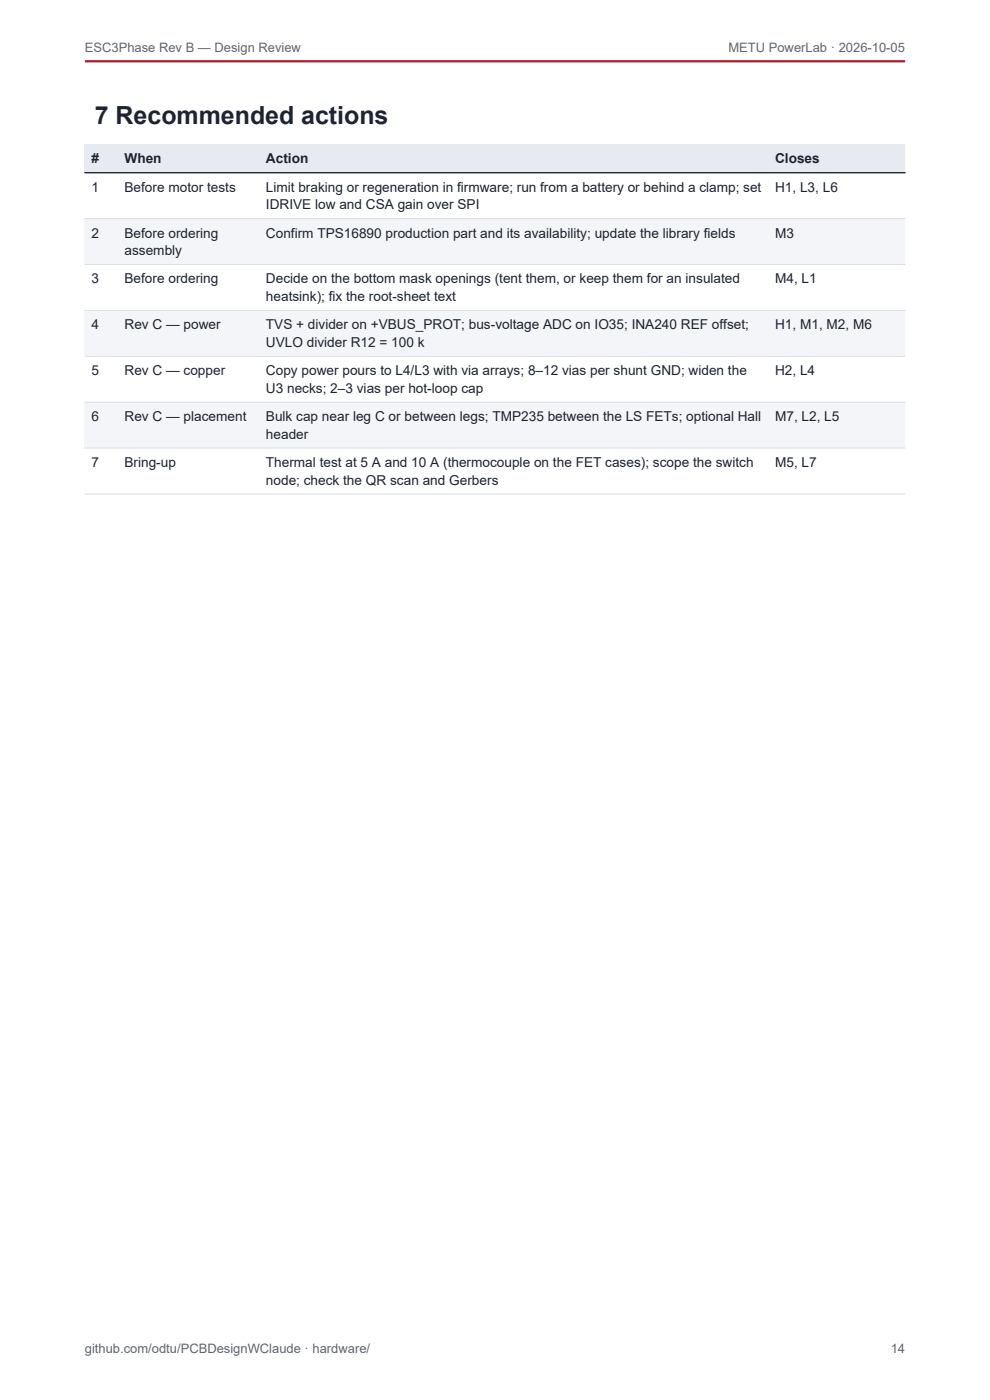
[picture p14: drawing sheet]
<svg xmlns="http://www.w3.org/2000/svg" width="210mm" height="297mm" viewBox="0 0 210 297" stroke-linecap="round" stroke-linejoin="round" font-family="sans-serif">
<defs><g id="words">
<text font-size="5.3" fill="#1d2330" x="20.1" y="26.4">7 Recommended actions</text>
<g font-size="2.9" fill="#1d2330">
<text x="19.4" y="34.7">#</text>
<text x="26.4" y="34.7">When</text>
<text x="56.4" y="34.7">Action</text>
<text x="164.4" y="34.7">Closes</text>
<text x="19.4" y="40.7">1</text>
<text x="26.4" y="40.7">Before motor tests</text>
<text x="56.4" y="40.7">Limit braking or regeneration in firmware; run from a battery or behind a clamp; set</text>
<text x="164.4" y="40.7">H1, L3, L6</text>
<text x="56.4" y="44.4">IDRIVE low and CSA gain over SPI</text>
<text x="19.4" y="50.4">2</text>
<text x="26.4" y="50.4">Before ordering</text>
<text x="56.4" y="50.4">Confirm TPS16890 production part and its availability; update the library fields</text>
<text x="164.4" y="50.4">M3</text>
<text x="26.4" y="54.1">assembly</text>
<text x="19.4" y="60.1">3</text>
<text x="26.4" y="60.1">Before ordering</text>
<text x="56.4" y="60.1">Decide on the bottom mask openings (tent them, or keep them for an insulated</text>
<text x="56.4" y="63.9">heatsink); fix the root-sheet text</text>
<text x="164.4" y="60.1">M4, L1</text>
<text x="19.4" y="69.9">4</text>
<text x="26.4" y="69.9">Rev C — power</text>
<text x="56.4" y="69.9">TVS + divider on +VBUS_PROT; bus-voltage ADC on IO35; INA240 REF offset;</text>
<text x="164.4" y="69.9">H1, M1, M2, M6</text>
<text x="56.4" y="73.6">UVLO divider R12 = 100 k</text>
<text x="19.4" y="79.6">5</text>
<text x="26.4" y="79.6">Rev C — copper</text>
<text x="56.4" y="79.6">Copy power pours to L4/L3 with via arrays; 8–12 vias per shunt GND; widen the</text>
<text x="56.4" y="83.3">U3 necks; 2–3 vias per hot-loop cap</text>
<text x="164.4" y="79.6">H2, L4</text>
<text x="19.4" y="89.3">6</text>
<text x="26.4" y="89.3">Rev C — placement</text>
<text x="56.4" y="89.3">Bulk cap near leg C or between legs; TMP235 between the LS FETs; optional Hall</text>
<text x="164.4" y="89.3">M7, L2, L5</text>
<text x="56.4" y="93.1">header</text>
<text x="19.4" y="99.1">7</text>
<text x="26.4" y="99.1">Bring-up</text>
<text x="56.4" y="99.1">Thermal test at 5 A and 10 A (thermocouple on the FET cases); scope the switch</text>
<text x="164.4" y="99.1">M5, L7</text>
<text x="56.4" y="102.8">node; check the QR scan and Gerbers</text>
</g>
<g font-size="2.8" fill="#5b6475">
<text x="18" y="11">ESC3Phase Rev B — Design Review</text>
<text x="154.5" y="11">METU PowerLab · 2026-10-05</text>
<text x="18" y="287">github.com/odtu/PCBDesignWClaude · hardware/</text>
<text x="188.9" y="287">14</text>
</g>
</g></defs>
<path d="M18 13h174" fill="none" stroke="#b3202a" stroke-width=".49"/>
<path d="M18 30.6h174v6h-174z" fill-rule="evenodd" fill="#e7eaf0"/>
<g fill="#f3f5f8">
<path d="M18 46.4h174v9.7h-174z" fill-rule="evenodd"/>
<path d="M18 65.8h174v9.8h-174z" fill-rule="evenodd"/>
<path d="M18 85.3h174v9.8h-174z" fill-rule="evenodd"/>
</g>
<path d="M18 36.6h174M18 46.4h174M18 56.1h174M18 65.8h174M18 75.6h174M18 85.3h174M18 95.1h174M18 104.8h174" fill="none" stroke="#d9dde4" stroke-width=".21"/>
<path d="M18 36.6h174" fill="none" stroke="#1d2330" stroke-width=".28"/>
<use href="#words"/>
</svg>
